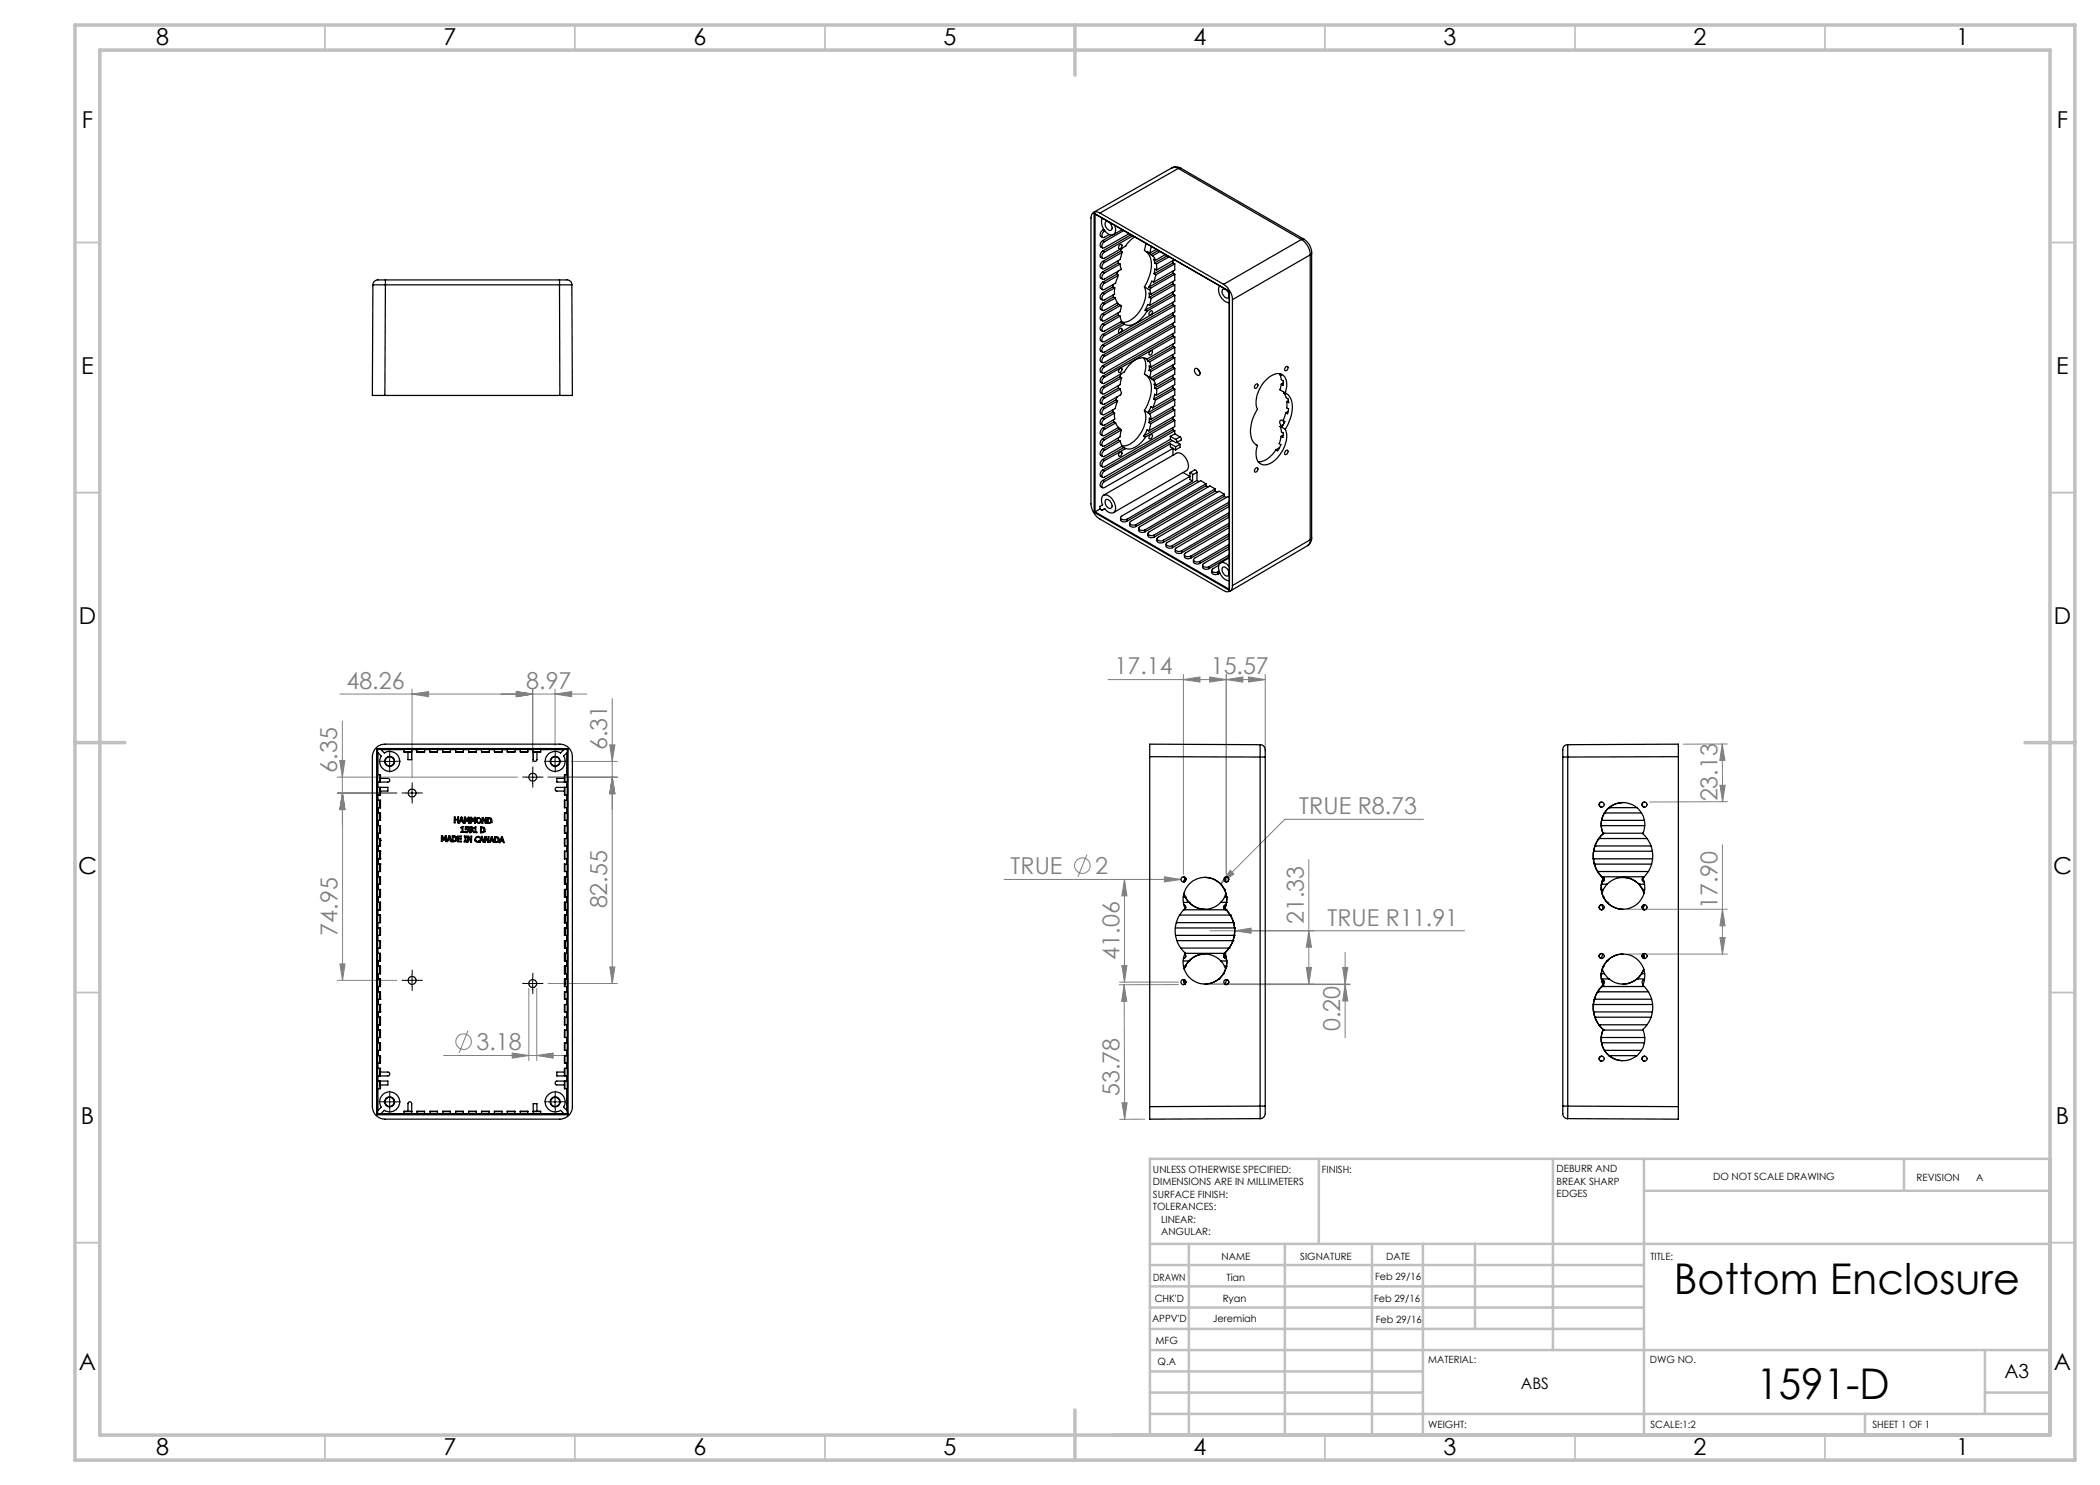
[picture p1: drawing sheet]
<svg xmlns="http://www.w3.org/2000/svg" width="420mm" height="297mm" viewBox="0 0 420 297" stroke-linecap="round" stroke-linejoin="round" font-family="sans-serif">
<defs><g id="words">
<g font-size="8.5">
<text x="334.8" y="258.8">Bottom Enclosure</text>
<text x="351.3" y="279.7">1591-D</text>
</g>
<g font-size="4.7">
<text x="31.2" y="9">8</text>
<text x="88.7" y="9">7</text>
<text x="138.7" y="9">6</text>
<text x="188.7" y="9">5</text>
<text x="238.7" y="9">4</text>
<text x="288.7" y="9">3</text>
<text x="338.7" y="9">2</text>
<text x="391.2" y="9">1</text>
<text x="16.4" y="25.5">F</text>
<text x="411.4" y="25.5">F</text>
<text x="16.3" y="74.7">E</text>
<text x="411.2" y="74.7">E</text>
<text x="15.8" y="124.7">D</text>
<text x="410.8" y="124.7">D</text>
<text x="15.6" y="174.7">C</text>
<text x="410.6" y="174.7">C</text>
<text x="16.2" y="224.7">B</text>
<text x="411.2" y="224.7">B</text>
<text x="15.8" y="274">A</text>
<text x="410.8" y="274">A</text>
<text x="31.2" y="291">8</text>
<text x="88.7" y="291">7</text>
<text x="138.7" y="291">6</text>
<text x="188.7" y="291">5</text>
<text x="238.7" y="291">4</text>
<text x="288.7" y="291">3</text>
<text x="338.7" y="291">2</text>
<text x="391.2" y="291">1</text>
</g>
<g font-size="4.7" fill="#808080">
<text x="69.3" y="137.8">48.26</text>
<text x="105.3" y="137.8">8.97</text>
<text x="222.9" y="134.9">17.14</text>
<text x="242.1" y="134.9">15.57</text>
<text x="67.5" y="154.5" transform="rotate(-90 67.5 154.5)">6.35</text>
<text x="121.5" y="150" transform="rotate(-90 121.5 150)">6.31</text>
<text x="343.5" y="160.3" transform="rotate(-90 343.5 160.3)">23.13</text>
<text x="259.9" y="162.8">TRUE R8.73</text>
<text x="202.1" y="174.8">TRUE</text>
<text x="219.1" y="174.8">2</text>
<text x="121.5" y="181.7" transform="rotate(-90 121.5 181.7)">82.55</text>
<text x="260.8" y="184.8" transform="rotate(-90 260.8 184.8)">21.33</text>
<text x="265.5" y="185.1">TRUE R11.91</text>
<text x="343.5" y="181.9" transform="rotate(-90 343.5 181.9)">17.90</text>
<text x="67.5" y="187.1" transform="rotate(-90 67.5 187.1)">74.95</text>
<text x="223.9" y="191.9" transform="rotate(-90 223.9 191.9)">41.06</text>
<text x="268" y="206.2" transform="rotate(-90 268 206.2)">0.20</text>
<text x="95.3" y="210">3.18</text>
<text x="223.9" y="219.3" transform="rotate(-90 223.9 219.3)">53.78</text>
</g>
<text font-size="3.9" x="400.9" y="275.5">A3</text>
<text font-size="3.2" x="304.2" y="277.9">ABS</text>
<g font-size="2">
<text x="230.6" y="234.6">UNLESS OTHERWISE SPECIFIED:</text>
<text x="230.6" y="237.1">DIMENSIONS ARE IN MILLIMETERS</text>
<text x="230.6" y="239.6">SURFACE FINISH:</text>
<text x="264.4" y="234.6">FINISH:</text>
<text x="311.3" y="234.5">DEBURR AND</text>
<text x="311.3" y="237">BREAK SHARP</text>
<text x="311.3" y="239.5">EDGES</text>
<text x="342.6" y="236">DO NOT SCALE DRAWING</text>
<text x="383.3" y="236.2">REVISION</text>
<text x="395.2" y="236.2">A</text>
<text x="230.6" y="242.1">TOLERANCES:</text>
<text x="232.2" y="244.6">LINEAR:</text>
<text x="232.2" y="247.1">ANGULAR:</text>
<text x="244.3" y="252">NAME</text>
<text x="260" y="251.9">SIGNATURE</text>
<text x="277.2" y="251.9">DATE</text>
<text x="330.1" y="251.9">TITLE:</text>
<text x="230.6" y="256.1">DRAWN</text>
<text x="245.3" y="256.1">Tian</text>
<text x="275" y="255.9">Feb 29/16</text>
<text x="230.9" y="260.3">CHK'D</text>
<text x="244.5" y="260.3">Ryan</text>
<text x="274.8" y="260.3">Feb 29/16</text>
<text x="230.4" y="264.4">APPV'D</text>
<text x="231.1" y="268.8">MFG</text>
<text x="242.6" y="264.4">Jeremiah</text>
<text x="275.1" y="264.6">Feb 29/16</text>
<text x="231.5" y="273">Q.A</text>
<text x="285.6" y="272.5">MATERIAL:</text>
<text x="330" y="272.5">DWG NO.</text>
<text x="285.6" y="285.5">WEIGHT:</text>
<text x="330.1" y="285.6">SCALE:1:2</text>
<text x="374.5" y="285.6">SHEET 1 OF 1</text>
</g>
</g></defs>
<g fill="none" stroke="#808080" stroke-width=".2">
<path d="M68 138.8h49.4M82.4 138.8l3.3-.5v1zM82.4 137.8v17.8M103.3 138.3l3.2 .5-3.2 .5zM106.5 137.8v14.6M111 138.8l3.3-.5v1zM111 137.8v11.3M122.4 139.7v57M221.6 135.9h31.4M236.7 135.9l3.3-.5v1zM236.7 134.9v40M241.9 135.4l3.4 .5-3.4 .5z"/>
<path d="M245.3 135.9l3.3-.5v1zM245.3 134.9v40M249.7 135.4l3.3 .5-3.3 .5zM253 134.9v15.5M67.5 155.4h36M67.5 158.6h11.9M67.9 152.1h1.1l-.5 3.3zM68.5 144.2v20.8M68.5 158.6l.5 3.3h-1.1zM68.5 158.6v37.5M68.5 158.6l.5 3.3h-1zM109.6 155.4h13.9"/>
<path d="M114.2 152.3h9.3M122 149h1l-.6 3.3zM122.4 155.4l.6 3.3h-1zM344 157.1h1l-.5 3.3zM344.5 148.8l.5 3.3h-1zM344.5 148.8v11.6M345.5 148.8h-8.8M200.8 175.9h35.4M217.4 170.9l-1.8 4.5M224.9 175.9l.5 3.3h-1zM224.9 175.9v20.5M232.9 175.4l3.3 .5-3.3 .5z"/>
<path d="M246.1 174.1l.7 .7-2.7 2zM261.8 171.9v24.9M284.7 163.9h-27.7l-12.9 12.9M344.5 168.9v21.9M345.5 160.3l-15.6 .1M67.5 196.1h11.9M68 192.8h1l-.5 3.3zM105.8 197.7v14.4M107.4 197.7v14.4M109.6 196.7h13.9M122 193.4h1l-.6 3.3zM223.9 196.4h11.8"/>
<path d="M224.4 193.1h1l-.5 3.3zM224.8 197l.1 26.8M224.8 197l.6 3.3h-1.1zM235.7 196.9l-11.9 .1M242 196.8h28M242 186.2h50.9M246.2 196.9h23.8M246.9 186.2l3.3-.6v1.1zM261.3 193.5h1l-.5 3.3zM261.8 186.2l.5 3.2h-1zM268.5 193.5h1.1l-.6 3.3zM269 196.9l.6 3.3h-1.1z"/>
<path d="M269 190.5v17M325.6 181.9h19.9M325.6 190.8h19.9M344 187.5h1l-.5 3.3zM344.5 181.9l.5 3.3h-1zM88.7 211.1h25M93.6 206.1l-1.8 4.5M102.4 210.6l3.4 .5-3.4 .5zM107.4 211.1l3.2-.5v1zM224.4 220.6h1l-.5 3.2zM228.9 223.8l-5 .1"/>
<circle cx="216.5" cy="173.1" r="1.55"/>
<circle cx="92.7" cy="208.3" r="1.55"/>
</g>
<g fill="none" stroke="#000" stroke-width=".2" stroke-dasharray="15.2 1.3 1.3 1.3">
<path d="M76.7 152.3h-.9M77.9 151v-.9M77.9 153.5v.9M79.2 152.3h.9M81.2 158.6h-.8M82.4 157.3v-.8M82.4 159.8v.8M83.7 158.6h.8M105.3 155.4h-.8M106.6 154.2v-.8M106.6 156.7v.8M107.8 155.4h.8"/>
<path d="M109.8 152.3h-.9M111.1 151v-.9M111.1 153.5v.9M112.3 152.3h.9M81.2 196.1h-.8M82.4 194.8v-.8M82.4 197.3v.8M83.7 196.1h.8M105.3 196.7h-.8M106.6 195.4v-.8M106.6 197.9v.8M107.8 196.7h.8"/>
<path d="M77.9 219.1v-.9M111.1 219.1v-.9M76.7 220.4h-.9M77.9 221.6v.9M79.2 220.4h.9M109.8 220.4h-.9M111.1 221.6v.9M112.3 220.4h.9"/>
</g>
<g fill="none" stroke="#000" stroke-width=".2">
<path d="M76.7 152.3h2.5M77.9 151v2.5M81.2 158.6h2.5M82.4 157.4v2.5M105.3 155.4h2.5M106.5 154.2v2.5M109.8 152.3h2.5M111 151v2.5M81.2 196.1h2.5M82.4 194.8v2.5M105.3 196.7h2.5M106.5 195.5v2.5"/>
<path d="M77.9 219.1v2.5M111 219.1v2.5M76.7 220.4h2.5M109.8 220.4h2.5"/>
</g>
<g fill="none" stroke="#c0c0c0" stroke-width=".35">
<path d="M65 5v5M115 5v5M165 5v5M265 5v5M315 5v5M365 5v5M15 48.5h5M410 48.5h5M15 98.5h5M410 98.5h5M15 198.5h5M410 198.5h5"/>
<path d="M15 248.5h5M410 248.5h5M65 287v5M115 287v5M165 287v5M265 287v5M315 287v5M365 287v5"/>
</g>
<g fill="none" stroke="#c0c0c0" stroke-width=".5">
<path d="M263.8 231.8v17M310.6 231.8v38.2M328.8 231.8v55.2M328.8 238.2h81.2M380.8 231.8v6.4M410 231.8h-180v55.2M230 248.8h180M230 257.3h98.8M230 253h98.8M237.8 248.8v38.2M257 248.8v38.2M274.4 248.8v38.2"/>
<path d="M284.6 248.8v38.2M295 248.8v17M230 265.8h98.8M230 261.5h98.8M230 278.5h54.6M230 274.3h54.6M230 270h180M397 278.5h13M397 270v12.8M230 282.8h180M373 282.8v4.2"/>
</g>
<path d="M15 5h400v287h-400zM20 10h390v277h-390zM215 5v10M15 148.5h10M405 148.5h10M215 282v10" fill="none" stroke="#c0c0c0" stroke-width=".7"/>
<g fill="#808080">
<path d="M249.7 135.4l3.3 .5-3.3 .5zM245.3 135.9l3.3-.5v1z"/>
<path d="M82.4 138.8l3.3-.5v1zM103.3 138.3l3.2 .5-3.2 .5zM103.3 138.3l3.2 .5-3.2 .5zM111 138.8l3.3-.5v1zM102.4 210.6l3.4 .5-3.4 .5zM107.4 211.1l3.2-.5v1zM232.9 175.4v1l3.3-.5zM246.1 174.1l-2 2.7 2.7-2zM246.9 186.2l3.3 .5v-1.1z"/>
<path d="M241.9 135.4l3.4 .5-3.4 .5zM236.7 135.9l3.3-.5v1z"/>
<path d="M344.5 181.9l.5 3.3h-1zM344 187.5h1l-.5 3.3z"/>
<path d="M261.8 186.2l.5 3.2h-1zM261.3 193.5h1l-.5 3.3z"/>
<path d="M67.9 152.1h1.1l-.5 3.3zM68.5 158.6l.5 3.3h-1.1zM122.4 155.4l.6 3.3h-1zM122 193.4h1l-.6 3.3zM68.5 158.6l.5 3.3h-1zM68 192.8h1l-.5 3.3zM122 149h1l-.6 3.3zM122.4 155.4l.6 3.3h-1zM224.9 175.9l.5 3.3h-1zM224.4 193.1h1l-.5 3.3zM268.5 193.5h1.1l-.6 3.3zM269 196.9l.6 3.3h-1.1z"/>
<path d="M344 157.1h1l-.5 3.3zM344.5 148.8l.5 3.3h-1z"/>
<path d="M224.8 197l.6 3.3h-1.1zM224.4 220.6h1l-.5 3.2z"/>
</g>
<g fill="none" stroke="#000" stroke-width=".25">
<path d="M234.4 33.6l1-.2 .8 .3M235.7 33.7l-.8-.3-.5 .1-15.7 9M235.7 33.7l-15.7 8.9M235.7 33.7l24.6 14.2M236.2 33.7h-.5M236.2 33.7l24.6 14.1M74.6 57l-.1 22.1h2.5M74.6 57h2.5M77.1 56v1M77.1 56h-1.3a1.07 1.07 0 0 0-1.2 1M77.1 57l-.1 22.1M77.1 57h34.8"/>
<path d="M77.1 56h34.8M111.9 57h2.5M111.9 56v1M111.9 56h1.2a1.02 1.02 0 0 1 1.3 1M111.9 57l.1 22.1M114.4 57l.1 22.1h-2.5M218.8 42.6l.1 .2M218.8 42.6l27.1 15.7M218.8 42.6v59.8M219 42.8v59.6M220 42.6a1.08 1.08 0 0 0-1.3-.1 1.08 1.08 0 0 0-.5 1.1v57.2a3.9 3.9 0 0 0 1.8 3l24.7 14.3a1.07 1.07 0 0 0 1.3 .1 1.07 1.07 0 0 0 .5-1.1M220 42.6l24.7 14.3"/>
<path d="M220.5 43.6a2.6 2.6 0 0 0 1.9 3.4 1.28 1.28 0 0 0 .5-2M220.6 46a.77 .77 0 0 0-.6 .7 .77 .77 0 0 0 .5 .8M220.6 48.1a.79 .79 0 0 0-.6 .7 .79 .79 0 0 0 .5 .8M220.6 50.2a.79 .79 0 0 0-.6 .7 .79 .79 0 0 0 .5 .8M220.6 52.3a.79 .79 0 0 0-.6 .7 .79 .79 0 0 0 .5 .8M220.6 54.4a.79 .79 0 0 0-.6 .7 .79 .79 0 0 0 .5 .7M220.6 56.4a.79 .79 0 0 0-.6 .8 .79 .79 0 0 0 .5 .7M220.6 58.6a.77 .77 0 0 0-.6 .7 .77 .77 0 0 0 .5 .7M220.6 46l.3 .2M220.6 48.1l.3 .2M220.6 50.2l.3 .2M220.6 52.3l.3 .2"/>
<path d="M220.6 54.4l.3 .2M220.6 56.4l.3 .3M220.6 58.6l.3 .1M220.8 45.9l-.2 .1M220.9 46.2a.78 .78 0 0 0-.3 1.3l1.3-.6M221 46.2h-.1M221.1 44.4a1.13 1.13 0 0 1 1.3 1.4l-.1 .1a.79 .79 0 0 1-1.2-.6l-.1-.4zM222.5 47l-1.9 1.1M222.6 59l.1 .4M222.6 57.4l-2 1.2M222.6 57.4l.4 .2M222.7 56.9l-.1 .5"/>
<path d="M222.7 59.4l-2.1 1.2M222.7 59.4l.4 .2M223 57.6l-.1 1.2-2.2 1.2a.55 .55 0 0 1-.4-.4 .55 .55 0 0 1 .3-.6l.3-.3M223 57.6l-2.1 1.1M223.1 59.6l.4 1-2.8 1.5a.55 .55 0 0 1-.4-.5 .55 .55 0 0 1 .3-.5l.3-.3M223.1 59.6l-2.2 1.2M223.3 54.9l-2.7 1.5M223.3 54.9l.4 .2M223.7 52.1v.5M223.7 54.2l-.4 .7M223.7 52.6l-3.1 1.8M223.7 52.6l.3 .2"/>
<path d="M223.7 55.1l-.6 1.5-2.4 1.4a.55 .55 0 0 1-.4-.5 .55 .55 0 0 1 .3-.6l.3-.2M223.7 55.1l-2.8 1.6M223.9 49.1l.2-.2a.41 .41 0 0 1 .4 .4 .41 .41 0 0 1-.4 .4h-.4zM224 52.8l.3 1.1-3.6 2a.55 .55 0 0 1-.4-.5 .55 .55 0 0 1 .3-.5l.3-.3M224 52.8l-3.1 1.8M224.1 50.2l-3.5 2.1M224.1 50.2l.4 .2M224.4 49.6l-.3 .6M224.4 45.9l-1.7 1M224.5 50.4l-.5 1.5-3.1 1.8a.44 .44 0 0 1-.6-.2 .44 .44 0 0 1 .2-.6l.4-.4M224.5 50.4l-3.6 2.1M224.8 46.1l-3.9 2.2"/>
<path d="M225.8 46.7l-5.1 2.9a.55 .55 0 0 1-.4-.5 .55 .55 0 0 1 .3-.5l.3-.3M226.2 47l-5.6 3.2M226.6 47.2l-5.7 3.2M226.9 47.4l-1.1 1-.7 .8-4.2 2.4a.46 .46 0 0 1-.6-.2 .46 .46 0 0 1 .2-.6l.4-.4M228.9 57.4a5.5 5.5 0 0 1-1.4 5.5 3.5 3.5 0 0 1-3.3 1.5M228.9 57.4l1 .6M229.2 48.6l-.3 1.5 .7 .4M229.2 50.3a4 4 0 0 1 .9 4.2l-.6 1.8-.6 1.1M229.6 50.5v-.1l.3 .2M229.6 50.5l.6 .4M229.8 57.4l.3 .2M229.8 59.5l.4 .2"/>
<path d="M229.9 58l.3 .8M230.1 57.6l-.2 .4M230.2 58.8l-.4-.2v.9M230.2 59.7l-.3 1.4M230.2 50.9l.3 .2M230.2 49.2l-.3 1.4M230.5 51.1l.6 1M230.7 56.4l-.3-.2-.6 1.2M230.8 54.7l.4 .3M230.9 52.6l.4 .2M231.1 52.1l-.3-.2 .1 .7M231.2 55l-.5 1.4"/>
<path d="M231.3 52.8v1.2M231.3 49.9l-1.4 .7M231.3 54l-.3-.2-.2 .9M231.7 50.1l-1.5 .8M232 50.3l-1.5 .8M233.1 50.9l-2 1.2M233.5 51.1l-2.6 1.5M233.8 51.4l-2.5 1.4M234.6 52.1v.5M234.6 54.2v.5M234.6 56.3v.5M234.6 58.4v.4"/>
<path d="M234.6 58.8l.3 .3M234.6 56.8l.3 .2M234.6 54.7l.3 .2M234.6 52.6l.3 .2M234.6 52.6l-3.8 2.1M234.6 54.7l-4.8 2.7M234.6 56.8l-4.8 2.7M234.6 58.8l-5.6 3.3M234.9 52l-3.6 2M234.9 59.1v1.2l-14 8a.46 .46 0 0 1-.6-.2 .46 .46 0 0 1 .2-.6l.4-.4M234.9 52.8v1.2l-4.2 2.4M234.9 54.9v1.2l-4.7 2.7"/>
<path d="M234.9 57v1.2l-5 2.9M234.9 59.1l-5.5 3.1M234.9 52.8l-3.7 2.2M234.9 54.9l-4.8 2.7M234.9 57l-4.7 2.7M243.9 57.1a2.57 2.57 0 0 0 2 3.4M244.5 57.9a.99 .99 0 0 1 1.3 1 .52 .52 0 0 1-.3 .7 .52 .52 0 0 1-.7-.3l-.4-.7zM244.7 56.9a4.1 4.1 0 0 1 1.8 3M245.9 58.3v59.8M246.5 59.9v57.2M260.3 47.9a3.7 3.7 0 0 1 1.7 3.1M260.3 47.9l-15.6 9"/>
<path d="M260.8 47.8a3.2 3.2 0 0 1 1.5 2.7M260.8 47.8l-.5 .1M262 51l-15.5 8.9M262 51v56.9M262.3 50.5l-.3 .5M262.3 50.5v57.1M77 79.1h35M220.6 79.4a.77 .77 0 0 0-.6 .7 .77 .77 0 0 0 .5 .8M220.6 60.6a.77 .77 0 0 0-.6 .7 .77 .77 0 0 0 .5 .8M220.6 62.7a.77 .77 0 0 0-.6 .7 .77 .77 0 0 0 .5 .8M220.6 64.8a.77 .77 0 0 0-.6 .7 .77 .77 0 0 0 .5 .7M220.6 66.9a.79 .79 0 0 0-.6 .7 .79 .79 0 0 0 .5 .8"/>
<path d="M220.6 69a.79 .79 0 0 0-.6 .7 .79 .79 0 0 0 .5 .7M220.6 71a.79 .79 0 0 0-.6 .8 .79 .79 0 0 0 .5 .7M220.6 73.1a.79 .79 0 0 0-.6 .8 .79 .79 0 0 0 .5 .7M220.6 75.2a.77 .77 0 0 0-.6 .8 .77 .77 0 0 0 .5 .7M220.6 77.3a.77 .77 0 0 0-.6 .7 .77 .77 0 0 0 .5 .8M220.6 60.6l.3 .2M220.6 62.7l.3 .2M220.6 64.8l.3 .2M220.6 66.9l.3 .2M220.6 69l.3 .2M220.6 71l.3 .3M220.6 73.1l.3 .2"/>
<path d="M220.6 75.2l.3 .2M220.6 77.3l.3 .2M220.6 79.4l.3 .2M223.2 80l-2.6 1.5M223.2 80l.3 .2M223.4 60.6l.3 .3-3.1 1.8M223.4 79.4l-.2 .6M223.6 60.8l.7 .4M223.7 62.5v.5M223.7 77.1v.5M223.7 63l-3.1 1.8M223.7 63l.3 .2"/>
<path d="M223.7 77.6l-3.1 1.8M223.7 77.6l.3 .2M224 65.7l.1-.1a.46 .46 0 0 1 .3 .6 .46 .46 0 0 1-.6 .3v-.5zM224 73.7l.1-.1a.41 .41 0 0 1 .4 .4 .41 .41 0 0 1-.4 .4l-.1 .1a.42 .42 0 0 1-.3-.4 .42 .42 0 0 1 .3-.4zM224 75.3l-3.4 2M224 75.3l.3 .3M224 63.2l.3 1.1-3.6 2a.55 .55 0 0 1-.4-.5 .55 .55 0 0 1 .3-.5l.3-.3M224 63.2l-3.1 1.8M224 77.8l.3 .9-.2 .3-3.4 1.9a.55 .55 0 0 1-.4-.5 .55 .55 0 0 1 .3-.5l.3-.3M224 77.8l-3.1 1.8M224.2 64.3l.3 .3M224.2 74.8l-.2 .5"/>
<path d="M224.3 61.2l-.2-.1-3.2 1.8M224.3 61.2l-.3 1.1-3.3 1.9a.55 .55 0 0 1-.4-.5 .55 .55 0 0 1 .3-.5l.3-.3M224.3 75.6l-.3 1.3-3.3 1.9a.55 .55 0 0 1-.4-.5 .55 .55 0 0 1 .3-.5l.3-.3M224.3 75.6l-3.4 1.9M224.5 64.6l-3.9 2.3M224.5 64.6l.4 .2M224.9 64.8l-4 2.3M228.7 71.6a3.4 3.4 0 0 1 .2 3.2l1 .7M229 62.1l.4 .1M229.1 71.7l.5 .5M229.2 75a4 4 0 0 1 .9 4.3l-.6 1.7-.6 1.1M229.2 71.7l.2 .1"/>
<path d="M229.4 62.2a5 5 0 0 1-3.6 2.9l-.9-.3M229.4 71.8a2.64 2.64 0 0 0-3.2 .9l-1.3 1.7-4.2 2.3a.55 .55 0 0 1-.4-.4 .55 .55 0 0 1 .3-.6l.3-.3M229.6 72.2l.3 .2M229.8 74.1l.4 .2M229.9 61.1l-.3-.2-.6 1.2M229.9 72.4l.3 1M229.9 75.5l.2 .1M229.9 75.5l.5 .4M230 70.3a.29 .29 0 0 1 .4-.1 .29 .29 0 0 1 0 .5l-.3 .3h-.2l-.1-.4zM230.1 62.2h.1a.41 .41 0 0 1 .3 .4 .41 .41 0 0 1-.3 .4h-.1a.42 .42 0 0 1-.3-.4 .42 .42 0 0 1 .3-.4zM230.1 75.5v.1M230.2 74.3l-.3 1.2"/>
<path d="M230.2 73.4l-.4-.2v.9M230.4 75.9l.3 .2M230.7 76.1l.5 .9M230.8 79.8l.3 .2M231 77.6l.3 .2M231.2 77l-.4-.2 .2 .8M231.3 79.1l-.4-.3-.1 1M231.3 77.8v1.3M234.6 60.5v.4M234.6 62.5v.5M234.6 64.6v.5M234.6 66.7v.5"/>
<path d="M234.6 68.8v.5M234.6 70.9v.5M234.6 73v.4M234.6 75.1v.4M234.6 77.1v.5M234.6 79.2v.5M234.6 79.7l.3 .2M234.6 77.6l.3 .2M234.6 75.5l.3 .2M234.6 73.4l.3 .3M234.6 71.4l.3 .1M234.6 69.3l.3 .2"/>
<path d="M234.6 67.2l.3 .2M234.6 65.1l.3 .2M234.6 63l.3 .2M234.6 60.9l.3 .2M234.6 60.9l-14 8.1M234.6 63l-14 8M234.6 65.1l-14 8M234.6 67.2l-14 8M234.6 69.3l-5 2.9M234.6 71.4l-4.8 2.7M234.6 73.4l-4.2 2.5M234.6 75.5l-3.6 2.1"/>
<path d="M234.6 77.6l-3.8 2.2M234.6 79.7l-5 2.8M234.9 61.1v1.3l-14 8a.46 .46 0 0 1-.6-.2 .46 .46 0 0 1 .2-.6l.4-.4M234.9 63.2v1.2l-14.2 8.2a.56 .56 0 0 1-.4-.5 .56 .56 0 0 1 .3-.6l.3-.2M234.9 65.3v1.2l-14.2 8.1a.55 .55 0 0 1-.4-.4 .55 .55 0 0 1 .3-.6l.3-.3M234.9 67.4v1.2l-5.5 3.2M234.9 69.5v1.2l-4.7 2.7M234.9 71.5v1.3l-4.8 2.8M234.9 73.7v1.2l-3.7 2.1M234.9 75.7v1.2l-3.6 2.2M234.9 77.8v1.2l-4.4 2.6M234.9 79.9v1.2l-4.7 2.8"/>
<path d="M234.9 61.1l-14 8.1M234.9 63.2l-14 8.1M234.9 65.3l-14 8M234.9 67.4l-14 8M234.9 77.8l-3.8 2.2M234.9 69.5l-5 2.9M234.9 71.5l-4.7 2.8M234.9 73.7l-4.2 2.4M234.9 75.7l-3.6 2.1M234.9 79.9l-5 2.9M239 73.8a.84 .84 0 0 1 .8 .3 .84 .84 0 0 1 0 1 .97 .97 0 0 1-.8-1.3zM239.6 73.9l.4 .6"/>
<path d="M251.1 77l.3-.2a.5 .5 0 0 1 .1 .6 .5 .5 0 0 1-.6 .2zM256 74.9l.3 1 .3 .4v.7l-.3-.2M256 74.8l.3 .3-.3-.2M256.1 74.8l-.1 .1M256.3 76.8l-.3 1.2 1.1 .6M256.6 76.6l-.3 .2M256.7 78.4l.4 .4-.3-.2M256.8 78.6l.4 .9 .4 .3 .1 .7-.3-.2M256.9 78.5l-.1 .1M257.1 78.6a3.2 3.2 0 0 0-.6-3.6 2.78 2.78 0 0 0-3.3 1 5.7 5.7 0 0 0-1.7 5.8 7.1 7.1 0 0 0-1.1 6.2l.5 .7 .6 .4M257.1 78.6a3.3 3.3 0 0 1 1.3 3.9l-.7 2.2-.6 1.2M257.2 73.3h.2a.46 .46 0 0 1 .2 .6 .46 .46 0 0 1-.6 .2l-.1-.3z"/>
<path d="M220.6 81.5a.77 .77 0 0 0-.6 .7 .77 .77 0 0 0 .5 .7M220.6 83.6a.79 .79 0 0 0-.6 .7 .79 .79 0 0 0 .5 .8M220.6 85.7a.79 .79 0 0 0-.6 .7 .79 .79 0 0 0 .5 .7M220.6 87.7a.79 .79 0 0 0-.6 .8 .79 .79 0 0 0 .5 .7M220.6 89.8a.79 .79 0 0 0-.6 .7 .79 .79 0 0 0 .5 .8M220.6 91.9a.79 .79 0 0 0-.6 .7 .79 .79 0 0 0 .5 .8M220.6 94a.77 .77 0 0 0-.6 .7 .77 .77 0 0 0 .5 .8M220.6 96.1a.77 .77 0 0 0-.6 .7 .77 .77 0 0 0 .5 .7M220.6 81.5l.3 .2M220.6 83.6l.3 .2M220.6 85.7l.3 .2M220.6 87.7l.3 .2"/>
<path d="M220.6 89.8l.3 .2M220.6 91.9l.3 .2M220.6 94l.3 .2M220.6 96.1l.3 .2M220.6 99.1a1.75 1.75 0 0 1 2.2 1.3 1.59 1.59 0 0 1-.2 2.2l-.9-.2-.8-.7-.5 .4-.4-.3v-.5l.5-.3-.2-1.2zM220.7 99.1l14.6-8.4a1.76 1.76 0 0 1 2 1.3 1.64 1.64 0 0 1 0 2.1l-14.6 8.4M221.1 100a1.13 1.13 0 0 1 1.3 1.4 .6 .6 0 0 1-.7 .3 .6 .6 0 0 1-.4-.5l-.3-.7zM222.6 82.4l-2 1.2M222.6 82.4l.3 .2M222.6 81.9v.5M222.7 84l.1 .4M222.8 84.4l-2.2 1.3"/>
<path d="M222.8 84.4l.3 .2M222.9 82.6l.1 1.2-2.1 1.2a.46 .46 0 0 1-.6-.2 .46 .46 0 0 1 .2-.6l.4-.4M222.9 82.6l-2 1.2M223.1 84.6l.6 .9-2.8 1.6a.46 .46 0 0 1-.6-.2 .46 .46 0 0 1 .2-.6l.4-.4M223.1 84.6l-2.2 1.3M223.5 80.2l-.4 1.5-2.4 1.3a.55 .55 0 0 1-.4-.5 .55 .55 0 0 1 .3-.6l.3-.2M223.5 80.2l-2.6 1.5M223.6 85.5l.3 .2zM223.7 87.6v.4M223.7 88l-3.1 1.8M223.7 88l.3 .2M223.9 85.8l-3.3 1.9"/>
<path d="M223.9 85.8l.4 .2M223.9 85.7v.1M224 90.4h.1a.46 .46 0 0 1 .3 .6 .46 .46 0 0 1-.6 .2v-.5zM224 88.2l.5 1M224 88.2l-3.1 1.8M224.3 86l-.3 1.4-3.1 1.8a.44 .44 0 0 1-.6-.2 .44 .44 0 0 1 .2-.6l.4-.5M224.3 86l-3.4 1.9M224.4 89.2l.4 .3M224.5 89.2l-3.8 2.1a.55 .55 0 0 1-.4-.4 .55 .55 0 0 1 .3-.6l.3-.3M224.8 89.5l-4.2 2.4M224.8 89.5l.3 .2M225.1 89.7l-4.2 2.4"/>
<path d="M228.7 87.2l.4 .2M228.9 82.1a5.5 5.5 0 0 1-1.4 5.5 3.8 3.8 0 0 1-3.1 1.6M228.9 82.1l.7 .4M229.1 87.4a4.2 4.2 0 0 1-3.7 2.4l-.3-.1M229.6 82.5h.1M229.6 82.5l.3 .3M229.8 86.2l-.4-.2-.7 1.2M229.8 84.5l.4 .2M229.9 82.8l.3 1.1M230 87.1l.2-.2a.41 .41 0 0 1 .3 .4 .41 .41 0 0 1-.3 .4l-.2 .1-.2-.1zM230.2 84.7l-.4 1.5M230.2 83.9l-.3-.3-.1 .9"/>
<path d="M230.5 81.6l-.3-.3-.6 1.2M231.1 80l-.6 1.6M234.1 87.9l-13.4 7.6a.55 .55 0 0 1-.4-.5 .55 .55 0 0 1 .3-.5l.3-.3M234.1 87.9l1.1 .6 .2-.2-.3-.4M234.1 87.3v.6M234.1 88.8v.6l1 .6M234.1 88.8l1 .6M234.1 88.8l-13.2 7.5M234.1 87.3l1 .6M234.5 88.1l-13.9 8M234.6 91v-1.3l-13.9 7.9a.55 .55 0 0 1-.4-.5 .55 .55 0 0 1 .3-.5l.3-.3M234.6 81.3v.5"/>
<path d="M234.6 83.4v.5M234.6 85.5v.4M234.6 85.9l.3 .2M234.6 83.9l.3 .2M234.6 81.8l.3 .2M234.6 85.9l-14 8.1M234.6 81.8l-4.8 2.7M234.6 83.9l-5.9 3.3M234.9 84.1v1.2l-14.2 8.1a.55 .55 0 0 1-.4-.5 .55 .55 0 0 1 .3-.5l.3-.3M234.9 86.8l1.1 .6M234.9 82v1.2l-5.1 3M234.9 86.1v.7"/>
<path d="M234.9 82l-4.7 2.7M234.9 84.1l-5.8 3.3M234.9 86.1l-14 8.1M234.9 86.8l-.8 .5M235.1 89.4v.6M235.4 88.5l.6 .4M236 87.4l.3 .3-.1 .3-.9 .5M236 88.9v.6l-.9 .5M236 88.9l-.9 .5M236 87.4l-.9 .5M236.6 94.5l1.4 .8-13.7 7.9a.44 .44 0 0 0-.1 .6 .44 .44 0 0 0 .6 .2l.6-.1M238.5 95l-.3-.5-.2 .1v1.3l.5 .3"/>
<path d="M238.5 96.2l-13.1 7.7M238.5 95v1.2M239.4 94.5l-.2-.4-.3-.1-.8 .5M239.4 96.1l.4 .2M239.4 94.5v1.6M239.4 96.1l-14 8.1M239.4 94.5l-.9 .5M241.2 96.8l-1.1-.7-14 8.2a.45 .45 0 0 0-.1 .6 .45 .45 0 0 0 .6 .1l.6-.1M241.2 97.2l.4 .2M241.2 96.8v.4M241.2 97.2l-14 8.1M241.2 96.8l-14 8.1"/>
<path d="M243 97.8l-1-.6-14.2 8.3a.77 .77 0 0 0 1.2 .5M243 98.2l.5 .3M243 97.8v.4M243 98.2l-14 8.2M243 97.8l-14 8.2M244.9 98.8l-1.1-.6-14 8.2a.44 .44 0 0 0-.1 .6 .44 .44 0 0 0 .6 .1l.6-.1M244.9 99.3l.4 .2M244.9 98.8v.5M244.9 99.3l-14 8.1M244.9 98.8l-14 8.2M245.9 99.4l-.3-.1-14.1 8.3a.56 .56 0 0 0 .2 .5 .56 .56 0 0 0 .6 .1l.4-.1M251.1 93.7a.29 .29 0 0 1 .4-.1 .29 .29 0 0 1 0 .5l-.3 .3h-.2l-.1-.4z"/>
<path d="M251.1 88.9l.4 .2M255.2 90a4.3 4.3 0 0 1-3.6 2.4M255.9 89.5l-.7 .5M256 85.3l.3 1.1 .3 .2v.9l-.4-.2M256 85.3l.4 .1M256.2 87.3l-.4 1.4 .4 .2-.7 1.3-.3-.2M256.4 85.4l.7 .5M256.6 84.9l-.6 .4M256.6 87l-.4 .3M256.7 84.2l.1 .4M256.9 84.5a.49 .49 0 0 0-.5-.4 .49 .49 0 0 0-.5 .3l.4 .8M257.1 85.9a5.4 5.4 0 0 1-1.4 5.4 3.2 3.2 0 0 1-3.4 1.5 2.68 2.68 0 0 1-.9-3.2l.1-.5"/>
<path d="M257.2 82.5l-.6 1.6 .4 .2-.6 1.1M257.2 90.1l.2-.1a.48 .48 0 0 1 .2 .6 .48 .48 0 0 1-.6 .3l-.1-.4zM257.4 80.3v1.3l.3 .2v.1l-.2 .9-.3-.3M257.6 82.3l-.4 .2M257.7 80.1l-.3 .2M218.8 102.4l27.1 15.7M219 102.4h-.2M219 102.4l26.9 15.5M220 101.8l-1 .6M224.1 103.5v.5a.79 .79 0 0 0 1.3 .2M225.4 103.9v.3M225.9 104.6a.8 .8 0 0 0 .4 .8 .8 .8 0 0 0 .9-.1"/>
<path d="M227.2 104.9v.4M227.8 105.7v.3a.82 .82 0 0 0 1.2 .4M229 106v.4M229.6 106.7v.4a.82 .82 0 0 0 1.3 .3M230.9 107v.4M231.4 107.8a.8 .8 0 0 0 .4 .8 .8 .8 0 0 0 .9-.1M232.7 108.1v.4M233.2 108.8v.4a.85 .85 0 0 0 1.3 .3M234.5 109.1v.4M235.1 109.9v.4a.79 .79 0 0 0 1.2 .3M236.3 110.2v.4M236.9 110.9v.4a.79 .79 0 0 0 1.3 .3"/>
<path d="M238.2 111.2v.4M238.7 112a.8 .8 0 0 0 .4 .8 .8 .8 0 0 0 .9-.1M240 112.3v.4M240.5 113v.4a.82 .82 0 0 0 1.3 .3M241.8 113.3v.4M242.4 114.1v.4a.82 .82 0 0 0 1.2 .3M243.6 114.4v.4M243.7 113.1l-1.1 .7a.44 .44 0 0 0-.2 .6 .44 .44 0 0 0 .6 .1l.6-.1M243.8 114.3l-.2 .1M243.9 114.6l-.3 .2M244.5 113.5a.99 .99 0 0 1 1.3 1 .51 .51 0 0 1-.3 .7 .51 .51 0 0 1-.7-.3l-.4-.7zM245.9 113.3a1.36 1.36 0 0 0-2-.5 2.64 2.64 0 0 0 2 3.3"/>
<path d="M245.9 109.7l-5.4 3.2a.77 .77 0 0 0 1.3 .4M245.9 107.6l-7 4.1a.45 .45 0 0 0-.1 .5 .45 .45 0 0 0 .6 .2l.6-.1M245.9 105.5l-8.8 5.1a.44 .44 0 0 0-.1 .6 .44 .44 0 0 0 .6 .1l.6-.1M245.9 103.4l-10.8 6.2a.56 .56 0 0 0 .2 .7 .56 .56 0 0 0 .7 0l.3-.1M245.9 101.3l-12.6 7.4a.76 .76 0 0 0 1.2 .4M245.9 111.6l-1.8 1M245.9 100.8l-13.2 7.7M245.9 102.9l-11.4 6.6M245.9 105.1l-9.6 5.5M245.9 107.2l-7.7 4.4M245.9 109.3l-5.9 3.4M245.9 111.4l-4.1 2.3"/>
<path d="M245.9 111l-4.1 2.3M245.9 108.9l-5.9 3.4M245.9 106.7l-7.7 4.5M245.9 104.6l-9.6 5.6M245.9 102.5l-11.4 6.6M245.9 100.4l-13.2 7.7M261.5 109.1l-15.5 9.1M262 107.9v.6l-.5 .6M262 107.9l-15.5 9.2M262.3 107.6l-.2 .8-.6 .7M262.3 107.6l-.3 .3M75.2 149.6l1-.7 .8-.1h35a2.53 2.53 0 0 1 2.5 2.5v70a2.53 2.53 0 0 1-2.5 2.5h-35a2.53 2.53 0 0 1-2.5-2.5v-70l.3-1.1z"/>
<path d="M75.4 149.7l.1 .1M75.4 149.7h38.2M75.4 149.7v73.3M75.5 149.8h.1M75.5 149.8v73M75.5 149.8h38M75.6 150.5v4.4M75.6 156.4v1.1M75.6 159v1.1M76 154.9v1.5M76 157.5v1.5M76.1 157.5v.7h1.5v-.7h-2.1v1.5h.6v-.8"/>
<path d="M76.1 155.7v-.8h-.6v1.5h2.1a.37 .37 0 0 0 .4-.4 .37 .37 0 0 0-.4-.3h-1.5v.7M76.1 149.8l.8 .8a2.01 2.01 0 0 1 3 1.4 2.01 2.01 0 0 1-2.4 2.3 2.01 2.01 0 0 1-1.3-3.1l-.7-.7M76.2 149.9h4.6M80.8 150.4h1.5M81.6 150.4v1.5h.7v-2.1h-1.5v.6h1.5M82.3 149.9h1.1M83.4 149.8h1.5v.6h-1.5zM83.4 150.4h1.5M84.9 149.9h1.1M86 149.8h1.5v.6h-1.5zM86 150.4h1.5M87.5 149.9h1.1"/>
<path d="M88.6 149.8h1.5v.6h-1.5zM88.6 150.4h1.5M90.1 149.9h1.1M91.2 149.8h1.4v.6h-1.4zM91.2 150.4h1.4M92.6 149.9h1.1M93.7 149.8h1.5v.6h-1.5zM93.7 150.4h1.5M95.2 149.9h1.1M96.3 149.8h1.5v.6h-1.5zM96.3 150.4h1.5M97.8 149.9h1.1"/>
<path d="M98.9 149.8h1.5v.6h-1.5zM98.9 150.4h1.5M100.4 149.9h1.1M101.5 149.8h1.5v.6h-1.5zM101.5 150.4h1.5M103 149.9h1.1M104.1 149.8h1.5v.6h-1.5zM104.1 150.4h1.5M105.6 149.9h1M106.6 150.4h1.5v-.6h-1.5v2.1a.37 .37 0 0 0 .4 .4 .37 .37 0 0 0 .4-.4v-1.5M106.6 150.4h1.5M108.1 149.9h4.7"/>
<path d="M112.9 149.8l-.8 .8a2 2 0 0 0-3 1.3 2 2 0 0 0 2.3 2.3 2 2 0 0 0 1.3-3l.8-.7M112.9 157.5v1.5h.6v-1.5h-2.1a.37 .37 0 0 0-.4 .3 .37 .37 0 0 0 .4 .4h1.5M112.9 155.7h-1.5v.7h2.1v-1.5h-.6v1.5M113 154.9v1.5M113 157.5v1.5M113.4 150.5v4.4M113.4 156.4v1.1M113.4 159v1.1M113.5 149.8h.1M113.5 149.8v73M113.6 149.7l-.1 .1M113.6 149.7v73.3"/>
<path d="M229.9 151.3l22.1 .1M229.9 151.3v70M252 148.9l-22.1-.1v2.5M252 148.9v2.5M252 148.9a1.25 1.25 0 0 1 1 1.7v.8M252 151.4h1M252 151.4v69.8M253 151.4v69.8M312.6 151.4h.9M312.6 151.4v69.8M313.5 148.9l22.2-.1v2.5M313.5 148.9v2.5"/>
<path d="M313.5 148.9a1.21 1.21 0 0 0-.9 1.7v.8M313.5 151.4v69.8M335.7 151.3l-22.2 .1M335.7 151.3v70M75.5 160.1h.6v1.4h-.6zM75.5 162.6h.6v1.5h-.6zM75.5 164.1v1M75.5 165.1h.6v1.5h-.6zM75.5 167.7v1.5M75.5 169.2v1M75.5 170.2v1.6M75.5 171.8v1"/>
<path d="M75.5 172.8v1.5M75.5 174.3v1.1M75.5 175.4v1.4M75.5 176.8v1.1M75.5 177.9h.6v1.5h-.6zM75.5 167.7h.6v1.5h-.6M75.5 175.4h.6v1.4h-.6M75.5 170.2h.6v1.6h-.6M75.5 172.8h.6v1.5h-.6M75.5 161.5v1.1zM75.5 166.6l.1 1.1zM75.5 166.7v1"/>
<path d="M75.5 179.4v1.1zM75.5 166.7h.1M75.6 176.8v1.1zM75.6 164.1v1zM75.6 169.2v1zM75.6 171.8v1zM75.6 174.3v1.1zM76 175.4v1.4zM76 162.6v1.5zM76 167.7v1.5zM76 165.1v1.5zM76 171.8h.1"/>
<path d="M76 170.2v1.6M76 170.2h.1M76 172.8v1.5zM76 172.8h.1M76 160.1l.1 1.4M76 177.9v1.5zM76 160.4v1zM76 175.6h.1M76.1 160.4v1zM76.1 175.6v1.2M76.1 177.9v1.5M76.1 162.6v1.5"/>
<path d="M76.1 165.1v1.5M76.1 167.7v1.5M76.1 170.2v1.6M76.1 172.8v1.5M76.1 175.4v.2M76.1 168.1h.1M88.3 167.1h.2l.3 .7 .3-.7h.2v1.2h-.2v-1l-.4 .7-.3-.7v1h-.1zM89.8 167.2h.2l.3 1.1h-.1l-.1-.3h-.5l-.1 .3h-.1zM89.9 167.3l.1 .6-.3-.1zM90.5 167.2a.63 .63 0 0 1 .8 .2 .63 .63 0 0 1-.2 .9h-.6zM90.6 167.3a.45 .45 0 0 1 .5 .5 .45 .45 0 0 1-.5 .4zM90.9 163.4h.1v.5h.5v-.5h.2v1.2h-.2v-.6h-.5v.6l-.2-.1z"/>
<path d="M91.3 167.7h.1M91.5 167.2h.8v.2h-.6v.2l.5 .1v.1h-.5v.4h.6v.2l-.8-.1zM92.2 165.5l.4-.2v1.1l.2 .1h-.6l.2-.1v-.8zM92.2 163.4h.2l.3 1.2-.2-.4h-.4l-.2 .4h-.1zM92.3 163.6l.2 .5h-.4zM92.9 163.4h.2l.3 .7 .3-.7 .2 .1-.1 1.1h-.1v-1l-.3 .7-.4-.7v1h-.1zM92.9 167.2h.4l-.1 .2v.9l.1 .1h-.4l.1-.1v-.9zM93.1 165.3h.6v.2h-.5v.3h.4a.45 .45 0 0 1-.1 .7l-.5-.1v-.1a.28 .28 0 0 0 .4 .1 .28 .28 0 0 0 .1-.4 .28 .28 0 0 0-.4-.1zM93.1 166.3l.1 .1M93.5 167.2h.2l.5 1v-1h.1v1.2h-.1l-.5-1-.1 1h-.1zM93.9 166.4h.1M94 165.4l.1-.1a.59 .59 0 0 1 .5 .7 .59 .59 0 0 1-.7 .5v-.1l.4-.1 .1-.3a.38 .38 0 0 1-.5-.1 .38 .38 0 0 1 .1-.5z"/>
<path d="M94.1 163.5h.2l.3 .6 .3-.6h.2v1.1h-.2v-.9l-.4 .6-.2-.7-.1 1h-.1zM94.8 165.5l.4-.1-.1 1h.3v.1h-.6l.2-.1v-.8zM95.4 163.6a.55 .55 0 0 1 .8 .4 .55 .55 0 0 1-.7 .6 .74 .74 0 0 1-.1-1zM95.5 163.7l.3-.1 .2 .1v.7a.41 .41 0 0 1-.6-.1 .41 .41 0 0 1 .1-.6zM95.8 167.5h.1M95.8 167.5a.43 .43 0 0 0-.7 .1l.1 .6 .4 .1 .2-.1M95.8 168.2h.1M95.8 167.5a.33 .33 0 0 0-.2-.3 .33 .33 0 0 0-.4 .2 .56 .56 0 0 0-.1 .8 .56 .56 0 0 0 .7 .1v-.1M96.1 165.4a.65 .65 0 0 1 .8 .2 .65 .65 0 0 1-.1 .8l-.7 .1zM96.3 165.5a.44 .44 0 0 1 .5 .5 .44 .44 0 0 1-.5 .4zM96.3 167.3h.1l.4 1.1h-.1l-.1-.3h-.5l-.1 .3h-.2zM96.3 167.5l.2 .5h-.3z"/>
<path d="M96.4 163.5h.3l.4 .9v-.9h.2v1.2h-.2l-.5-1v1h-.2zM96.9 167.3h.3l.4 .9v-.9h.2v1.2h-.2l-.5-1v.9h-.2zM97.5 163.5a.63 .63 0 0 1 .8 .3 .63 .63 0 0 1-.1 .8l-.7 .1zM97.6 163.7a.44 .44 0 0 1 .5 .4 .44 .44 0 0 1-.5 .4zM98.3 167.3h.2l.3 1.2h-.1l-.1-.3h-.5l-.1 .3h-.1zM98.4 167.5l.1 .5h-.3zM99 167.4a.63 .63 0 0 1 .9 .5 .63 .63 0 0 1-.9 .6zM99.1 167.5a.44 .44 0 0 1 .5 .4 .44 .44 0 0 1-.5 .5zM100.3 167.4h.2l.4 1.1h-.2l-.1-.3h-.4l-.2 .3h-.1zM100.4 167.5l.1 .6h-.3zM112.9 175.4h.6v1.4h-.6zM112.9 172.8h.6v1.5h-.6z"/>
<path d="M112.9 170.2h.6v1.6h-.6zM112.9 167.7h.6v1.5h-.6zM112.9 165.1h.6v1.5h-.6zM112.9 162.6h.6v1.5h-.6zM112.9 160.1h.6v1.4h-.6zM112.9 177.9h.6v1.5h-.6M112.9 177.9v1.5M112.9 176.8v-1.3l.1 1.3M112.9 175.4v1zM113 165.1v1.5M113 167.7v1.5M113 162.6v1.5"/>
<path d="M113 175.4v1.4M113 176.8h.1M113 175.4v1zM113 170.2v1.6M113 172.8v1.5M113 177.9v1.5M113 177.9h.1M113 179.4h.1M113 160.1v1.4M113.4 161.5v1.1M113.4 164.1v1M113.4 166.6v1.1"/>
<path d="M113.4 169.2v1M113.4 171.8v1M113.4 174.3v1.1M113.4 179.4v1.1zM113.4 176.8v1.1zM113.5 179.4v1.1M113.5 176.8v1.1M236.6 179.4h.5M236.7 175.4a.51 .51 0 0 1 .5 .5 .51 .51 0 0 1-.5 .5M236.7 175.4l.3 .2M236.8 175.4l.2 .2M237 175.6l-.3 .8z"/>
<path d="M237 175.6h.1M237.1 179.4l-.3-.7a4.4 4.4 0 0 0 4.2 3.2M237.1 179.4l.7 1.1M237.1 179.4h.1M241 175.5h.3a4.2 4.2 0 0 1 2.9 1.3M244.2 176.8l.7 1.1M244.2 176.8h.1M244.9 177.9l.4 1.5M244.9 177.9h.1M244.9 179.4l-.7 1.1M244.9 179.4h.4M245.2 178.7l-.3 .7"/>
<path d="M245.2 175.4l-.3 .2 .3 .8M245.3 175.4a.51 .51 0 0 1 .4 .5 .51 .51 0 0 1-.4 .5M245.3 179.4v1.1M245.3 179.4h.1M318.7 171.8h.1M318.7 171.8l.2 1M318.7 171.8h11.8M318.7 170.2h.1M318.7 170.2v1.6M318.7 170.2h11.8M318.9 172.8h.1M318.9 172.8l.6 1.5"/>
<path d="M318.9 172.8h11.4M319 169.2h.1M319 169.2l-.3 1M319 169.2h11.2M319.5 174.3h.1M319.5 174.3l.9 1.1M319.5 174.3h10.2M319.8 167.7h.1M319.8 167.7l-.8 1.5M319.8 167.7h9.6M320.3 165.1h.1M320.3 165.1l.3 1.5"/>
<path d="M320.3 177.9h.1M320.3 177.9l.4 1.5M320.3 165.1h8.7M320.3 177.9h.4M320.3 176.8h.1M320.3 176.8v1.1M320.3 176.8h1.1M320.3 164.1h.1M320.3 164.1v1M320.3 164.1h8.6M320.4 160.4a.51 .51 0 0 0-.6 .5 .51 .51 0 0 0 .6 .5M320.4 175.4h.1"/>
<path d="M320.4 175.4l.2 .2M320.4 175.4h8.4M320.4 175.4a.51 .51 0 0 1 .5 .5 .51 .51 0 0 1-.5 .5 .5 .5 0 0 0 .5-.5 .5 .5 0 0 0-.5-.5M320.6 166.6h.1M320.6 166.6v.1M320.6 166.6h8M320.6 166.7a4.4 4.4 0 0 1 4-6.2 4.4 4.4 0 0 1 3.9 6.2 6 6 0 0 1 0 8.9 4.4 4.4 0 0 1-3.9 6.3 4.4 4.4 0 0 1-4-6.3M320.6 166.7a6 6 0 0 0 0 8.9M320.6 166.7h.1M320.6 175.6h.1M320.6 175.6l-.3 1.2M320.6 166.7l-.8 1"/>
<path d="M320.7 179.4h.1M320.7 179.4l.7 1.1M320.7 177.9l-.3 .8M320.9 162.6h.1M320.9 162.6l-.6 1.5M320.9 162.6h7.4M321.4 176.8a4.5 4.5 0 0 1 6.4 0M321.4 176.8l-.7 1.1M321.8 161.5h.1M321.8 161.5l-.9 1.1M321.8 161.5h5.6M324.6 160.5h-.3a4 4 0 0 0-2.5 1"/>
<path d="M324.6 175.5a4.3 4.3 0 0 1 4.2 3.2M327.8 176.8h.1M327.8 176.8l.7 1.1M327.8 176.8h1.1M328.5 177.9h.1M328.5 177.9l.3 .7M328.5 177.9h.4M328.8 175.4a.5 .5 0 0 0-.4 .5 .5 .5 0 0 0 .4 .5M328.9 160.4a.51 .51 0 0 0-.5 .5 .51 .51 0 0 0 .5 .5M75.5 195.8v1.5M75.5 197.3v1.1M75.5 198.4v1.4"/>
<path d="M75.5 199.8v1.1M75.5 180.5h.6v1.5h-.6zM75.5 183h.6v1.5h-.6zM75.5 185.6h.6v1.5h-.6zM75.5 188.1h.6v1.5h-.6zM75.5 190.7h.6v1.5h-.6zM75.5 193.2h.6v1.5h-.6zM75.5 194.7v1.1M75.5 195.8h.6v1.5h-.6M75.5 198.4h.6v1.4h-.6M75.5 192.2v1zM75.6 194.7v1.1z"/>
<path d="M75.6 197.3v1.1zM75.6 199.8v1.1zM75.6 182v1M75.6 184.5v1.1M75.6 187.1v1M75.6 189.6v1.1M76 183v1.5M76 185.6v1.5M76 199.8h.1M76 198.4v1.4zM76 190.7l.1 1.5M76 188.1v1.5"/>
<path d="M76 193.2v1.5zM76 195.8v1.5zM76 190.7v1zM76 181v1zM76 197h.1M76.1 190.7v1zM76.1 180.5l-.1 1.5M76.1 181v1zM76.1 195.8v1.2M76.1 193.2v1.5M76.1 197v.3M76.1 198.4v1.4"/>
<path d="M112.9 198.4h.6v1.4h-.6zM112.9 195.8h.6v1.5h-.6zM112.9 193.2h.6v1.5h-.6M112.9 190.7h.6v1.5h-.6M112.9 188.1h.6v1.5h-.6M112.9 185.6h.6v1.5h-.6M112.9 183h.6v1.5h-.6M112.9 180.5h.6v1.5h-.6M112.9 180.5v1.5M112.9 183v1.5M112.9 185.6v1.5M112.9 188.1v1.5"/>
<path d="M112.9 190.7v1.5M112.9 193.2v1.5M112.9 195.8v1l.1-1M112.9 195.9v1zM112.9 180.5v1.2M112.9 181.7v.3M112.9 181.7h.1M113 180.5v1.5M113 193.2h.1M113 193.2v1.5M113 194.7h.1M113 195.8v1.5"/>
<path d="M113 195.8h.1M113 195.9v1zM113 180.5h.1M113 182h.1M113 181.7v.3M113 180.5v1.2M113 198.4v1.4M113 190.7h.1M113 190.7v1.5M113 192.2h.1M113 188.1h.1M113 188.1v1.5"/>
<path d="M113 189.6h.1M113 183h.1M113 183v1.5M113 184.5h.1M113 185.6v1.5M113 185.6h.1M113 187.1h.1M113.4 189.6v1.1zM113.4 197.3v1.1M113.4 199.8v1.1M113.4 194.7v1.1zM113.4 192.2v1z"/>
<path d="M113.4 187.1v1zM113.4 184.5v1.1zM113.4 182v1zM113.4 190.6h.1M113.5 194.7v1.1M113.5 192.2v1M113.5 190.6v.1M113.5 189.6v1M113.5 187.1v1M113.5 184.5v1.1M113.5 182v1M235.1 185.6h11.8"/>
<path d="M235.1 187.1h11.8M235.3 184.5h11.4M235.4 188.1h11.2M235.9 183h10.2M236.1 189.6h9.7M236.6 192.2h1.2M236.7 195.9a.51 .51 0 0 1 .5 .5 .51 .51 0 0 1-.5 .5M236.7 195.9l.3 .9M236.7 195.9l.2 .9M236.7 180.5h1.1M236.7 193.2h.4M236.7 181a.5 .5 0 0 1 .5 .5 .5 .5 0 0 1-.4 .5"/>
<path d="M236.7 182h8.5M237 190.8a.51 .51 0 0 1 .2 .5 .51 .51 0 0 1-.5 .4M237 190.7h8M237.1 193.2l-.3 .6M237.1 193.2h.1M237.8 192.2a4.3 4.3 0 0 1 6.4 0M237.8 180.5a4.3 4.3 0 0 0 6.4 0M237.8 180.5h.1M237.8 192.2l-.7 1M237.8 192.2h.1M241 190.8a4.3 4.3 0 0 0-4.1 3M243.8 195.8l-1.5 .8-1.3 .2"/>
<path d="M243.8 195.8h.1M244.2 192.2h1.2l-.1 1M244.2 192.2l.7 1M244.2 180.5h1.1M244.7 194.7l-.9 1.1M244.7 194.7h.1M244.9 181.1l.3-.2a.51 .51 0 0 0-.4 .5 .51 .51 0 0 0 .4 .6l-.4-.4zM244.9 193.2l.2 .6M244.9 193.2h.4M244.9 181.7a4.4 4.4 0 0 0-3.9-6.2 4.4 4.4 0 0 0-4 6.2 6 6 0 0 0 0 8.9 4.4 4.4 0 0 0 4 6.2 4.4 4.4 0 0 0 3.9-6.2M244.9 181.7a6 6 0 0 1 0 8.9M244.9 181.7h.1"/>
<path d="M244.9 190.6h.1M244.9 190.6l.1 .1M244.9 181.7l.3 .3M245 190.7l.3 1.5M245 190.7h.1M245 190.7a.51 .51 0 0 0-.2 .6 .51 .51 0 0 0 .5 .4M245 190.8a.49 .49 0 0 0-.2 .5 .49 .49 0 0 0 .5 .4M245.2 182l.9 1M245.2 182h.1M245.3 195.9a.51 .51 0 0 1 .4 .5 .51 .51 0 0 1-.4 .5M245.3 180.5l-.4 1.2M245.3 180.5h.1"/>
<path d="M245.3 193.2l-.6 1.5M245.3 193.2h.1M245.3 195.9l-.3 .9M245.8 189.6h.1M245.8 189.6l-.9 1M246.1 183l.6 1.5M246.1 183h.1M246.6 188.1l-.8 1.5M246.6 188.1h.1M246.7 184.5l.2 1.1M246.7 184.5h.1M246.9 187.1l-.3 1"/>
<path d="M246.9 187.1h.1M246.9 185.6v1.5M246.9 185.6h.1M318.9 199.8h.1M318.9 199.8l-.2 1.1M318.9 199.8h11.4M319.5 198.4h.1M319.5 198.4l-.6 1.4M319.5 198.4h10.2M320.3 194.7h.1M320.3 194.7v1.1M320.3 194.7h.6"/>
<path d="M320.3 195.8l.3 1.2M320.3 195.8h.1M320.3 195.8h1.5M320.3 195.9a.51 .51 0 0 1 .5 .4 .51 .51 0 0 1-.2 .5 .48 .48 0 0 0 .2-.5 .48 .48 0 0 0-.5-.4M320.4 190.7a.5 .5 0 0 0-.6 .5 .5 .5 0 0 0 .6 .5M320.4 180.9a.48 .48 0 0 0-.6 .6 .48 .48 0 0 0 .7 .3l.1-.1-.2-.7M320.4 197.3h.1M320.4 197.3l-.9 1.1M320.4 197.3h8.4M320.5 193.8l.4 .9M320.6 190.8l-.3 .9M320.6 197a4.4 4.4 0 0 1 4-6.2 4.4 4.4 0 0 1 3.9 6.2 5.9 5.9 0 0 1 0 8.9 4.4 4.4 0 0 1-3.9 6.2 4.4 4.4 0 0 1-4-6.2"/>
<path d="M320.6 197a5.9 5.9 0 0 0 0 8.9M320.6 197h.1M320.6 197l-.2 .3M320.7 193.2h.1M320.7 193.2l-.4 1.5M320.9 194.7l.9 1.1M321.4 180.5h.1M321.4 180.5l1.4 .9 1 .4 .8 .1M321.4 192.2h.1M321.4 192.2l-.7 1M321.8 195.8a4.3 4.3 0 0 0 5.6 0M324.6 190.8l-.8 .1-1 .3-1.4 1"/>
<path d="M327.4 195.8h.1M327.4 195.8h1.5M328.3 194.7l.5-.9a4.4 4.4 0 0 1-4.2 3M328.3 194.7h.1M328.3 194.7l-.9 1.1M328.3 194.7h.6M328.5 181.7h.1M328.5 181.7l.3 .3zM328.6 190.8l.3 .9zM328.8 181l-.3 .7zM328.9 195.9a.5 .5 0 0 0-.5 .4 .5 .5 0 0 0 .2 .5M328.9 180.9a.51 .51 0 0 0-.5 .5 .51 .51 0 0 0 .5 .6"/>
<path d="M328.9 190.7a.5 .5 0 0 0-.5 .5 .5 .5 0 0 0 .5 .5M75.5 200.9v1.5M75.5 202.4v1M75.5 203.4v1.6M75.5 205v.9M75.5 206h.6v1.5h-.6zM75.5 207.5v1.1M75.5 208.6h.6v1.5h-.6zM75.5 211.1h.6v1.5h-.6zM75.5 200.9h.6v1.5h-.6M75.5 203.4h.6v1.6h-.6M75.5 210.1v1z"/>
<path d="M75.5 205.9h.1M75.6 205l-.1 1zM75.6 207.5v1.1zM75.6 202.4v1zM75.6 212.6v1.1M75.6 215.2v1M75.6 217.7v4.4M76 200.9v1.5M76 208.6v1.5zM76 203.4v1.6zM76 202.4h.1M76 200.9h.1"/>
<path d="M76 206v1.5zM76 216.2v1.5M76 213.7v1.5M76 211.2v1zM76.1 216.2v.8h1.5v-.8h-2.1v1.5h.6v-.7M76.1 211.1l-.1 1.5M76.1 211.2v1zM76.1 206v1.5M76.1 208.6v1.5M76.1 200.9v1.5M76.1 203.4v1.6M76.1 214.4v-.7h-.6v1.5h2.1a.39 .39 0 0 0 .4-.4 .39 .39 0 0 0-.4-.4h-1.5v.8"/>
<path d="M112.9 216.2v1.5h.6v-1.5h-2.1a.39 .39 0 0 0-.4 .4 .39 .39 0 0 0 .4 .4h1.5M112.9 214.4h-1.5v.8h2.1v-1.5h-.6v1.5M112.9 211.1h.6v1.5h-.6zM112.9 208.6h.6v1.5h-.6zM112.9 206h.6v1.5h-.6zM112.9 203.4h.6v1.6h-.6zM112.9 200.9h.6v1.5h-.6zM113 208.6v1.5M113 203.4v1.6M113 211.1v1.5M113 200.9v1.5M113 213.7v1.5"/>
<path d="M113 216.2v1.5M113 206v1.5M113.4 202.4v1M113.4 205v1M113.4 207.5v1.1M113.4 210.1v1M113.4 212.6v1.1M113.4 215.2v1M113.4 217.7v4.4M318.7 200.9h.1M318.7 200.9v1.5M318.7 200.9h11.8"/>
<path d="M318.7 202.4h.1M318.7 202.4l.3 1M318.7 202.4h11.8M319 203.4h.1M319 203.4l.8 1.6M319 203.4h11.2M319.8 205h.1M319.8 205l.8 .9M319.8 205h9.6M320.3 207.5h.1M320.3 207.5v1.1M320.3 207.5h8.7"/>
<path d="M320.3 208.6h.1M320.3 208.6l.6 1.5M320.3 208.6h8.6M320.4 211.2a.5 .5 0 0 0-.6 .5 .5 .5 0 0 0 .6 .5M320.6 206h.1M320.6 206l-.3 1.5M320.6 206h8M320.6 205.9h.1M320.6 205.9v.1M320.9 210.1h.1M320.9 210.1l.9 1M320.9 210.1h7.4"/>
<path d="M321.8 211.1h.1M321.8 211.1l1.5 .8 1.3 .2M321.8 211.1h5.6M328.9 211.2a.5 .5 0 0 0-.5 .5 .5 .5 0 0 0 .5 .5M75.4 223h38.2M75.5 222.8l-.1 .2M75.5 222.8h.1M75.5 222.2l.7-.8a1.99 1.99 0 0 1 1.4-3 1.99 1.99 0 0 1 2.3 2.4 1.99 1.99 0 0 1-3 1.3l-.8 .7M75.5 222.8h38M76.2 222.7h4.6M80.8 222.3h1.5M81.6 222.2v-1.5a.37 .37 0 0 1 .4-.4 .37 .37 0 0 1 .3 .4v2.1h-1.5v-.6h1.5"/>
<path d="M82.3 222.7h1.1M83.4 222.2h1.5v.6h-1.5zM83.4 222.3h1.5M84.9 222.7h1.1M86 222.2h1.5v.6h-1.5zM86 222.3h1.5M87.5 222.7h1.1M88.6 222.2h1.5v.6h-1.5zM88.6 222.3h1.5M90.1 222.7h1.1M91.2 222.2h1.4v.6h-1.4zM91.2 222.3h1.4"/>
<path d="M92.6 222.7h1.1M93.7 222.2h1.5v.6h-1.5zM93.7 222.3h1.5M95.2 222.7h1.1M96.3 222.2h1.5v.6h-1.5zM96.3 222.3h1.5M97.8 222.7h1.1M98.9 222.2h1.5v.6h-1.5zM98.9 222.3h1.5M100.4 222.7h1.1M101.5 222.2h1.5v.6h-1.5zM101.5 222.3h1.5"/>
<path d="M103 222.7h1.1M104.1 222.2h1.5v.6h-1.5zM104.1 222.3h1.5M105.6 222.7h1M106.6 222.2h1.5v.6h-1.5v-2.1h.8v1.5M106.6 222.3h1.5M108.1 222.7h4.7M113.5 222.8l.1 .2M113.5 222.8h.1M113.5 222.2l-.8-.8a1.99 1.99 0 0 0-1.4-3 1.99 1.99 0 0 0-2.3 2.4 1.99 1.99 0 0 0 3.1 1.3l.8 .7M229.9 221.3v2.5l22.1-.1M252 221.2v2.5"/>
<path d="M252 221.2h1M252 221.2l-22.1 .1M253 221.2v1.4a1.04 1.04 0 0 1-1 1.1M312.6 221.2h.9M312.6 221.2v1.3a1.02 1.02 0 0 0 .9 1.2M313.5 221.2v2.5M313.5 221.2l22.2 .1M335.7 221.3v2.5l-22.2-.1"/>
<circle cx="77.9" cy="152.3" r=".99"/>
<circle cx="77.9" cy="152.3" r=".92"/>
<circle cx="82.4" cy="158.6" r=".79"/>
<circle cx="106.6" cy="155.4" r=".79"/>
<circle cx="111" cy="152.3" r=".91"/>
<circle cx="111" cy="152.3" r="1"/>
<circle cx="94.2" cy="165.7" r=".24"/>
<circle cx="236.7" cy="175.9" r=".5"/>
<circle cx="245.2" cy="175.9" r=".5"/>
<circle cx="320.3" cy="160.9" r=".51"/>
<circle cx="328.9" cy="160.9" r=".51"/>
<circle cx="82.4" cy="196.1" r=".79"/>
<circle cx="106.6" cy="196.7" r=".79"/>
<circle cx="236.7" cy="196.4" r=".5"/>
<circle cx="245.2" cy="196.4" r=".5"/>
<circle cx="320.3" cy="181.4" r=".51"/>
<circle cx="320.3" cy="191.2" r=".5"/>
<circle cx="328.9" cy="181.4" r=".51"/>
<circle cx="328.9" cy="191.2" r=".5"/>
<circle cx="320.3" cy="211.7" r=".5"/>
<circle cx="328.9" cy="211.7" r=".5"/>
<circle cx="77.9" cy="220.4" r="1"/>
<circle cx="77.9" cy="220.4" r=".91"/>
<circle cx="111" cy="220.4" r="1.01"/>
<circle cx="111" cy="220.4" r=".89"/>
</g>
<use href="#words"/>
</svg>
